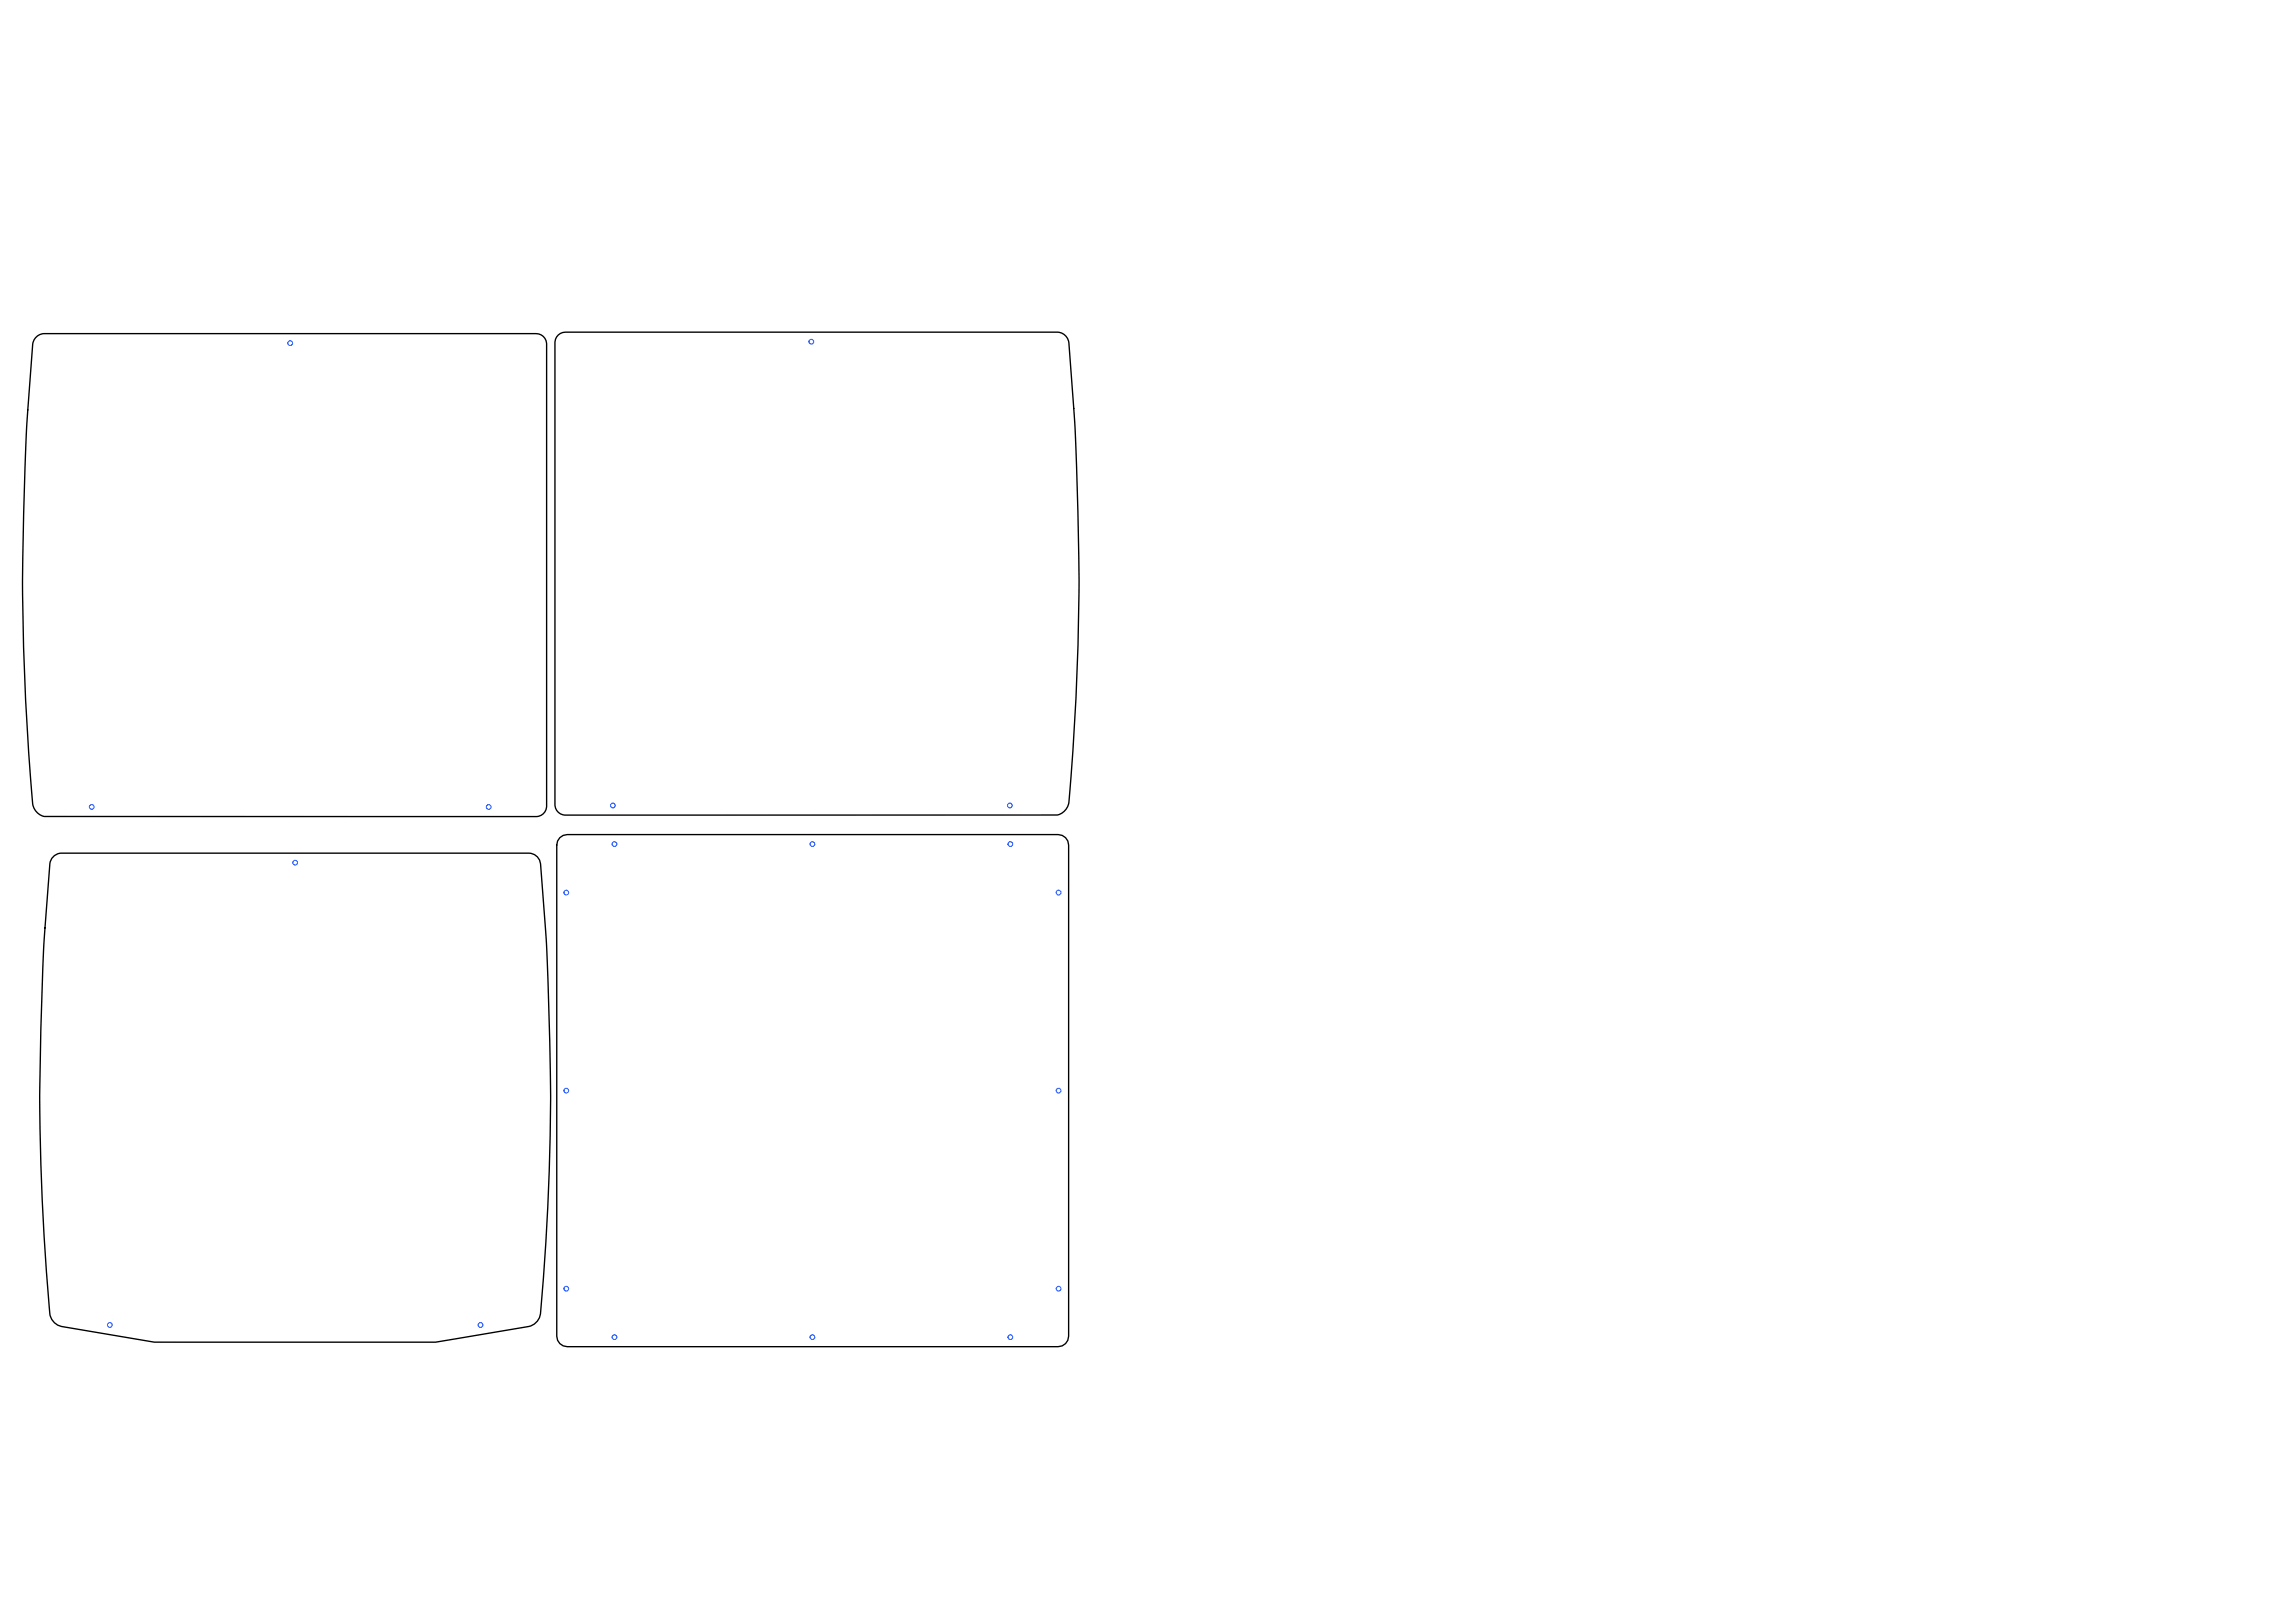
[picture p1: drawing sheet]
<svg xmlns="http://www.w3.org/2000/svg" width="841mm" height="594mm" viewBox="0 0 841 594" stroke-linecap="round" stroke-linejoin="round" font-family="sans-serif">
<!-- layer: izrez -->
<path d="M13 123.7a6.7 6.7 0 0 1 5.8-1.5h176.2a4.3 4.3 0 0 1 5.2 5.4v167.2a4 4 0 0 1-4.6 4.3l-178-.1a5.6 5.6 0 0 1-5.8-6.5 931 931 0 0 1-2.4-128.2l.5-9.5 2.1-28.7 .5-1.6zM204.5 122.7l1.6-.9 1-.1h177.6a6.2 6.2 0 0 1 6.4 2.3l.5 1.9 2.5 37.4a931.2 931.2 0 0 1-2.2 126.3l-.2 2.4a5.6 5.6 0 0 1-5.8 6.5h-178a4 4 0 0 1-4.6-4.3v-168.8a3.8 3.8 0 0 1 1.2-2.7zM19.9 313.4l1.2-.7 1.4-.2h170.4a4.5 4.5 0 0 1 5.1 3.9l2.2 29.1 1.2 36.1a804.1 804.1 0 0 1-3.4 99.6 5.5 5.5 0 0 1-4.3 4.6l-34.1 5.8h-91.7h-11.4l-34-5.8a5.2 5.2 0 0 1-4.2-4.6 924.9 924.9 0 0 1-3.7-81.8l.4-22.3 .9-28.9 2.2-29.3a6.1 6.1 0 0 1 1.8-5.5zM205.1 306.8l1.2-.8 1.5-.3h179.8a3.8 3.8 0 0 1 3.8 3.8v179.9a3.8 3.8 0 0 1-3.8 3.8h-179.8a3.8 3.8 0 0 1-3.9-3.8v-179.9l.3-1.5z" fill="none" stroke="#000" stroke-width=".5"/>
<!-- layer: HOLES -->
<g fill="none" stroke="#003fff" stroke-width=".37">
<circle cx="106.3" cy="125.7" r=".87"/>
<circle cx="297.2" cy="125.1" r=".87"/>
<circle cx="33.6" cy="295.5" r=".87"/>
<circle cx="179" cy="295.5" r=".87"/>
<circle cx="224.5" cy="295" r=".87"/>
<circle cx="369.9" cy="295" r=".87"/>
<circle cx="108.1" cy="316" r=".87"/>
<circle cx="225.1" cy="309.2" r=".87"/>
<circle cx="297.6" cy="309.2" r=".87"/>
<circle cx="370.1" cy="309.2" r=".87"/>
<circle cx="207.4" cy="326.9" r=".87"/>
<circle cx="387.8" cy="326.9" r=".87"/>
<circle cx="207.4" cy="399.5" r=".87"/>
<circle cx="387.8" cy="399.5" r=".87"/>
<circle cx="207.4" cy="472" r=".87"/>
<circle cx="387.8" cy="472" r=".87"/>
<circle cx="40.2" cy="485.3" r=".87"/>
<circle cx="176" cy="485.3" r=".87"/>
<circle cx="225.1" cy="489.7" r=".87"/>
<circle cx="297.6" cy="489.7" r=".87"/>
<circle cx="370.1" cy="489.7" r=".87"/>
</g>
</svg>
